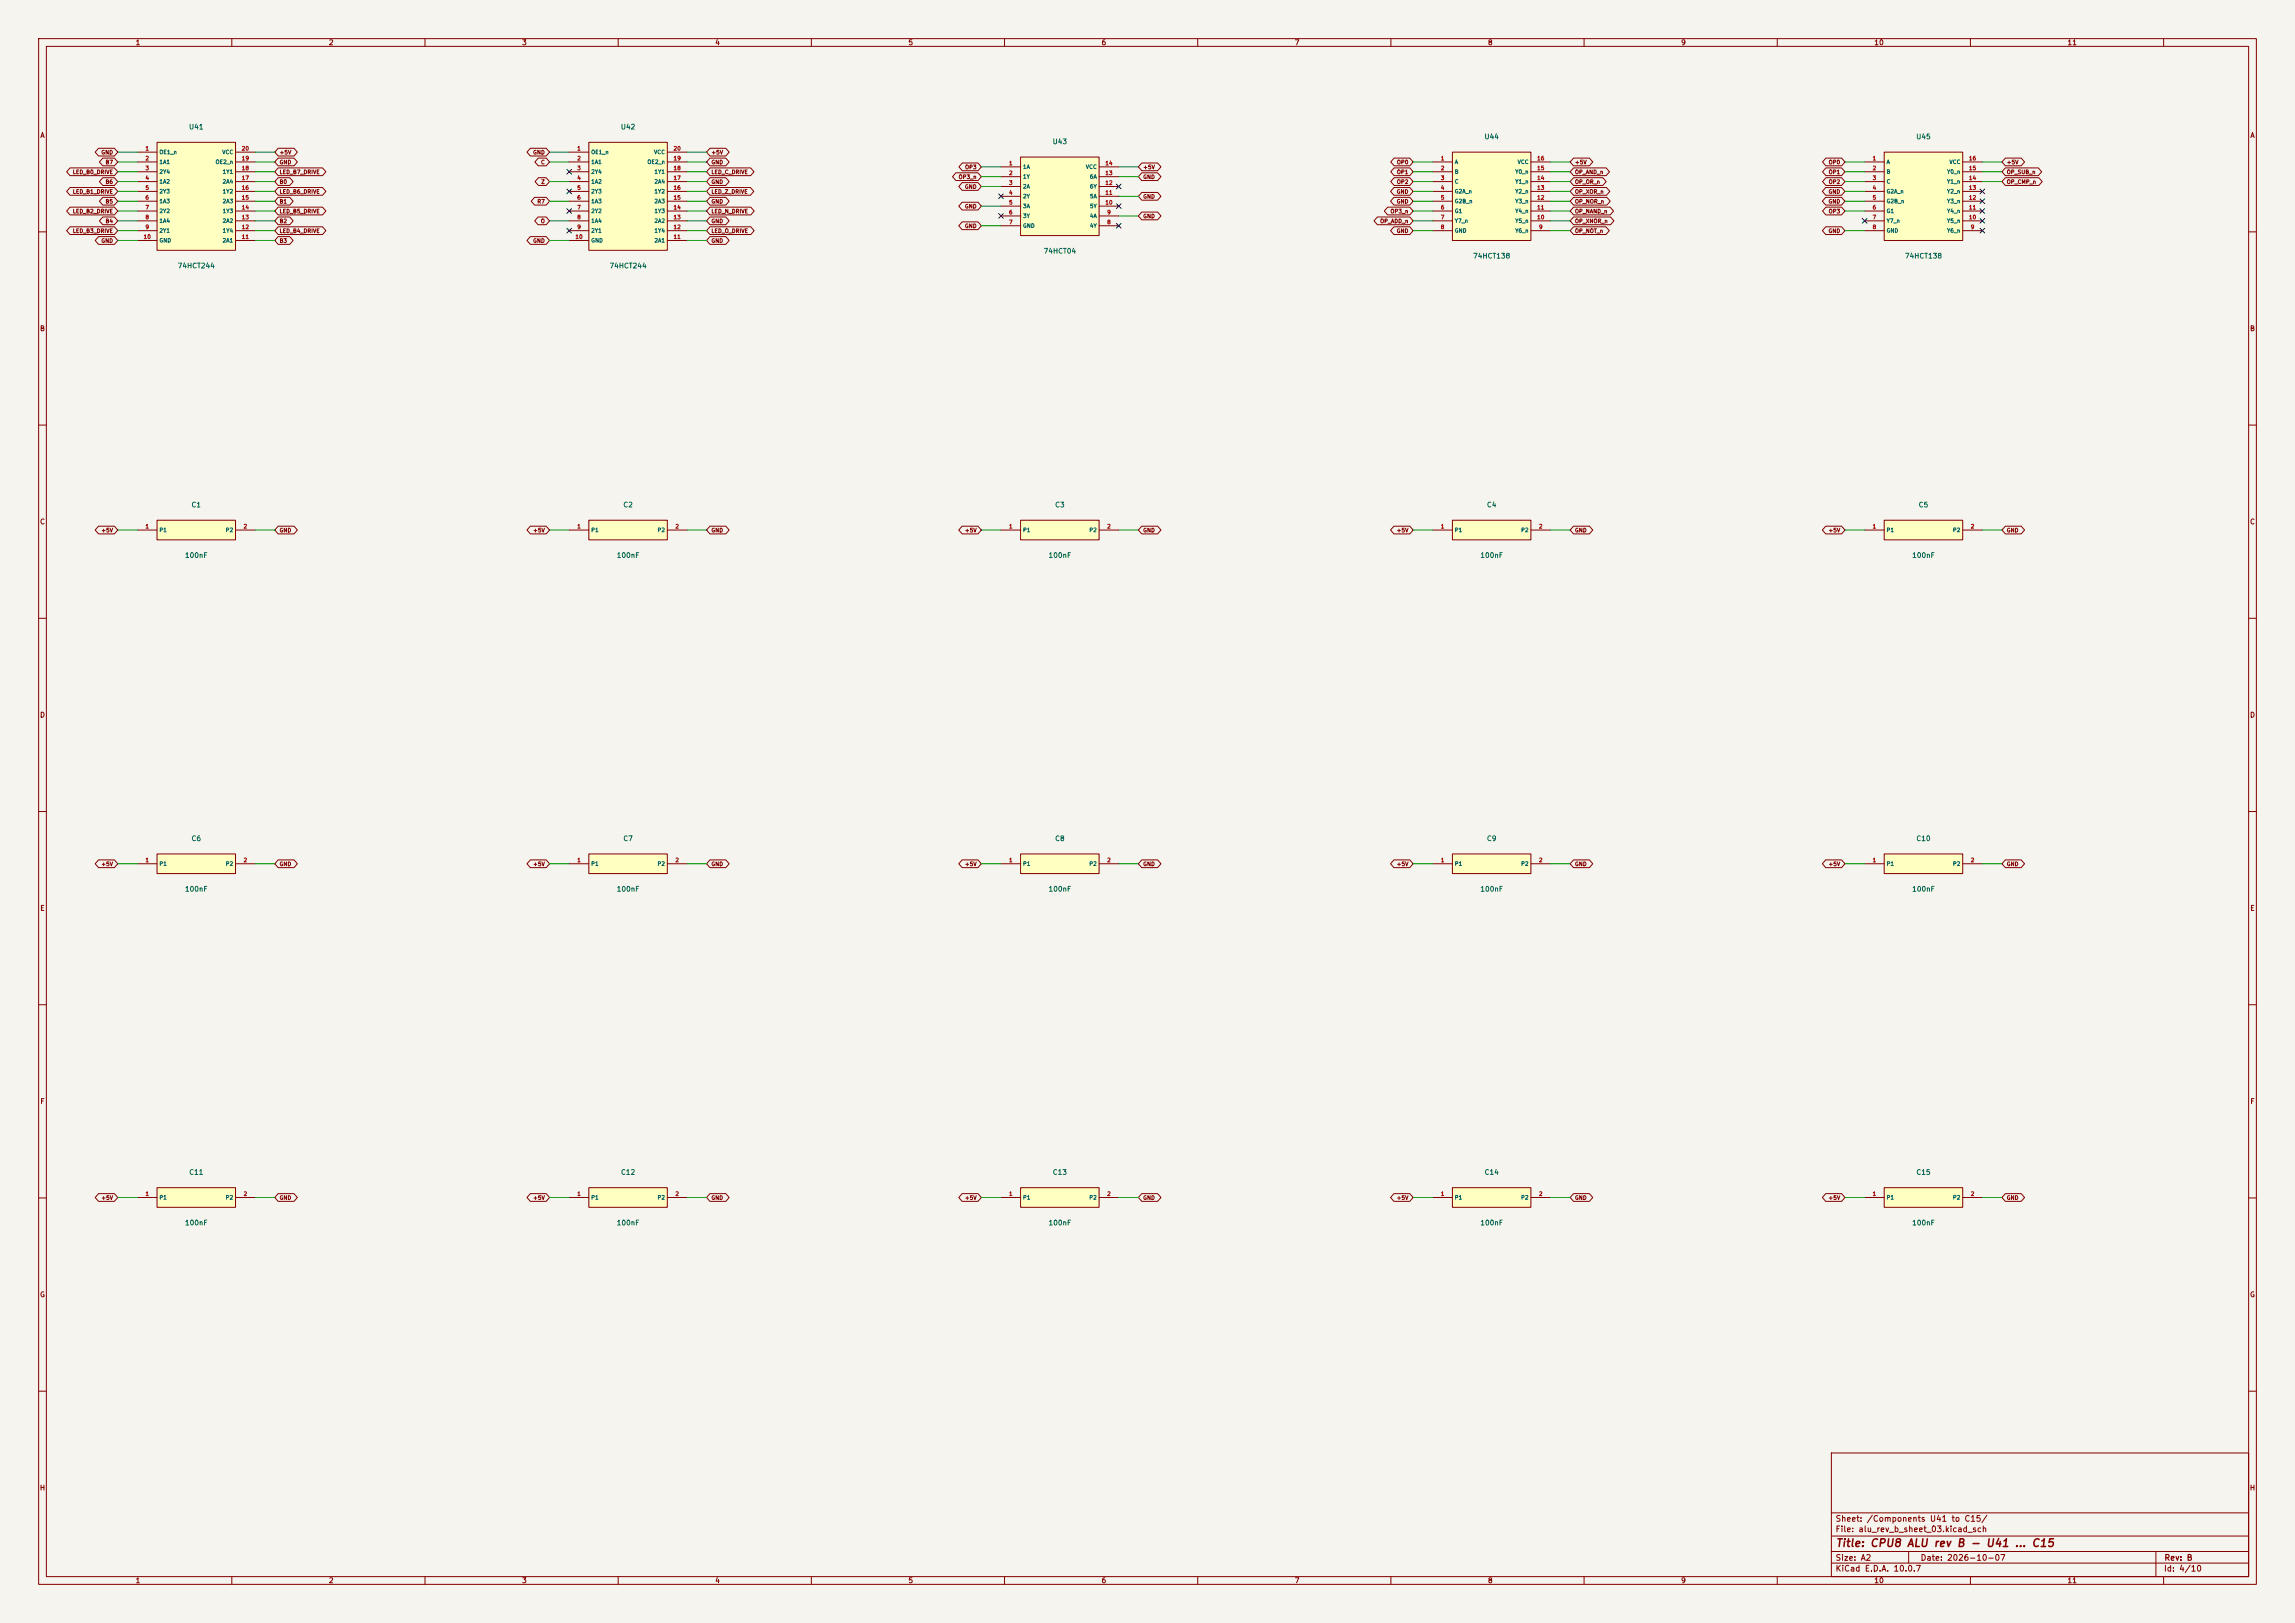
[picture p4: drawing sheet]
<svg xmlns="http://www.w3.org/2000/svg" width="594mm" height="420mm" viewBox="0 0 594 420" stroke-linecap="round" stroke-linejoin="round" font-family="sans-serif">
<defs><g id="words">
<text font-size="2" fill="#840000" x="475" y="400.8">Title: CPU8 ALU rev B - U41 ... C15</text>
<g font-size="1.5" fill="#840000">
<text x="475" y="394.1">Sheet: /Components U41 to C15/</text>
<text x="475" y="396.8">File: alu_rev_b_sheet_03.kicad_sch</text>
<text x="475" y="407">KiCad E.D.A. 10.0.7</text>
<text x="475" y="404.2">Size: A2</text>
<text x="497" y="404.2">Date: 2026-10-07</text>
<text x="560" y="407">Id: 4/10</text>
<text x="560.1" y="404.2">Rev: B</text>
</g>
<g font-size="1.3" fill="#840000">
<text x="35" y="12">1</text>
<text x="85" y="12">2</text>
<text x="135" y="12">3</text>
<text x="185" y="12">4</text>
<text x="235" y="12">5</text>
<text x="285" y="12">6</text>
<text x="335" y="12">7</text>
<text x="385" y="12">8</text>
<text x="435" y="12">9</text>
<text x="485" y="12">10</text>
<text x="535" y="12">11</text>
<text x="10.3" y="36">A</text>
<text x="582.3" y="36">A</text>
<text x="10.2" y="86">B</text>
<text x="582.2" y="86">B</text>
<text x="10.2" y="136">C</text>
<text x="582.2" y="136">C</text>
<text x="10.2" y="186">D</text>
<text x="582.2" y="186">D</text>
<text x="10.3" y="236">E</text>
<text x="582.3" y="236">E</text>
<text x="10.3" y="286">F</text>
<text x="582.3" y="286">F</text>
<text x="10.2" y="336">G</text>
<text x="582.2" y="336">G</text>
<text x="10.2" y="386">H</text>
<text x="582.2" y="386">H</text>
<text x="35" y="410">1</text>
<text x="85" y="410">2</text>
<text x="135" y="410">3</text>
<text x="185" y="410">4</text>
<text x="235" y="410">5</text>
<text x="285" y="410">6</text>
<text x="335" y="410">7</text>
<text x="385" y="410">8</text>
<text x="435" y="410">9</text>
<text x="485" y="410">10</text>
<text x="535" y="410">11</text>
</g>
<g font-size="1.3" fill="#006464">
<text x="48.8" y="33.8">U41</text>
<text x="160.6" y="33.8">U42</text>
<text x="272.3" y="37.6">U43</text>
<text x="384.1" y="36.3">U44</text>
<text x="495.8" y="36.3">U45</text>
<text x="270" y="65.9">74HCT04</text>
<text x="45.9" y="69.7">74HCT244</text>
<text x="157.6" y="69.7">74HCT244</text>
<text x="381.1" y="67.2">74HCT138</text>
<text x="492.9" y="67.2">74HCT138</text>
<text x="49.4" y="131.6">C1</text>
<text x="161.2" y="131.6">C2</text>
<text x="273" y="131.6">C3</text>
<text x="384.7" y="131.6">C4</text>
<text x="496.5" y="131.6">C5</text>
<text x="47.7" y="144.7">100nF</text>
<text x="159.5" y="144.7">100nF</text>
<text x="271.3" y="144.7">100nF</text>
<text x="383" y="144.7">100nF</text>
<text x="494.8" y="144.7">100nF</text>
<text x="49.4" y="217.9">C6</text>
<text x="161.2" y="217.9">C7</text>
<text x="273" y="217.9">C8</text>
<text x="384.7" y="217.9">C9</text>
<text x="495.9" y="217.9">C10</text>
<text x="47.7" y="231">100nF</text>
<text x="159.5" y="231">100nF</text>
<text x="271.3" y="231">100nF</text>
<text x="383" y="231">100nF</text>
<text x="494.8" y="231">100nF</text>
<text x="48.8" y="304.3">C11</text>
<text x="160.6" y="304.3">C12</text>
<text x="272.3" y="304.3">C13</text>
<text x="384.1" y="304.3">C14</text>
<text x="495.9" y="304.3">C15</text>
<text x="47.7" y="317.4">100nF</text>
<text x="159.5" y="317.4">100nF</text>
<text x="271.3" y="317.4">100nF</text>
<text x="383" y="317.4">100nF</text>
<text x="494.8" y="317.4">100nF</text>
</g>
<g font-size="1" fill="#840000">
<text x="26.1" y="40.2">GND</text>
<text x="72.2" y="40.2">+5V</text>
<text x="137.9" y="40.2">GND</text>
<text x="184" y="40.2">+5V</text>
<text x="18.7" y="45.3">LED_B0_DRIVE</text>
<text x="27.2" y="47.8">B6</text>
<text x="27.2" y="42.7">B7</text>
<text x="72.2" y="47.8">B0</text>
<text x="72.2" y="42.7">GND</text>
<text x="72.2" y="45.3">LED_B7_DRIVE</text>
<text x="139.9" y="42.7">C</text>
<text x="140" y="47.8">Z</text>
<text x="184" y="47.8">GND</text>
<text x="184" y="45.3">LED_C_DRIVE</text>
<text x="184" y="42.7">GND</text>
<text x="248" y="46.5">OP3_n</text>
<text x="249.7" y="44">OP3</text>
<text x="295.8" y="44">+5V</text>
<text x="295.8" y="46.5">GND</text>
<text x="361.4" y="42.7">OP0</text>
<text x="361.4" y="47.8">OP2</text>
<text x="361.4" y="45.3">OP1</text>
<text x="407.5" y="42.7">+5V</text>
<text x="407.5" y="45.3">OP_AND_n</text>
<text x="407.5" y="47.8">OP_OR_n</text>
<text x="473.2" y="47.8">OP2</text>
<text x="473.2" y="42.7">OP0</text>
<text x="473.2" y="45.3">OP1</text>
<text x="519.3" y="42.7">+5V</text>
<text x="519.3" y="45.3">OP_SUB_n</text>
<text x="519.3" y="47.8">OP_CMP_n</text>
<text x="18.7" y="50.4">LED_B1_DRIVE</text>
<text x="27.2" y="52.9">B5</text>
<text x="72.2" y="52.9">B1</text>
<text x="72.2" y="50.4">LED_B6_DRIVE</text>
<text x="139" y="52.9">R7</text>
<text x="184" y="50.4">LED_Z_DRIVE</text>
<text x="184" y="52.9">GND</text>
<text x="249.6" y="49.1">GND</text>
<text x="295.8" y="51.6">GND</text>
<text x="361.4" y="52.9">GND</text>
<text x="361.4" y="50.4">GND</text>
<text x="407.5" y="50.4">OP_XOR_n</text>
<text x="407.5" y="52.9">OP_NOR_n</text>
<text x="473.1" y="52.9">GND</text>
<text x="473.1" y="50.4">GND</text>
<text x="18.7" y="55.4">LED_B2_DRIVE</text>
<text x="27.2" y="58">B4</text>
<text x="72.2" y="58">B2</text>
<text x="72.2" y="55.4">LED_B5_DRIVE</text>
<text x="139.9" y="58">O</text>
<text x="184" y="58">GND</text>
<text x="184" y="55.4">LED_N_DRIVE</text>
<text x="249.6" y="54.2">GND</text>
<text x="249.6" y="59.2">GND</text>
<text x="295.8" y="56.7">GND</text>
<text x="357.1" y="58">OP_ADD_n</text>
<text x="359.8" y="55.4">OP3_n</text>
<text x="407.5" y="55.4">OP_NAND_n</text>
<text x="407.5" y="58">OP_XNOR_n</text>
<text x="473.2" y="55.4">OP3</text>
<text x="18.7" y="60.5">LED_B3_DRIVE</text>
<text x="26.1" y="63.1">GND</text>
<text x="72.2" y="63.1">B3</text>
<text x="72.2" y="60.5">LED_B4_DRIVE</text>
<text x="137.9" y="63.1">GND</text>
<text x="184" y="63.1">GND</text>
<text x="184" y="60.5">LED_O_DRIVE</text>
<text x="361.4" y="60.5">GND</text>
<text x="407.5" y="60.5">OP_NOT_n</text>
<text x="473.1" y="60.5">GND</text>
<text x="26.1" y="138">+5V</text>
<text x="72.2" y="138">GND</text>
<text x="137.9" y="138">+5V</text>
<text x="184" y="138">GND</text>
<text x="249.6" y="138">+5V</text>
<text x="295.8" y="138">GND</text>
<text x="361.4" y="138">+5V</text>
<text x="407.5" y="138">GND</text>
<text x="473.1" y="138">+5V</text>
<text x="519.3" y="138">GND</text>
<text x="26.1" y="224.3">+5V</text>
<text x="72.2" y="224.3">GND</text>
<text x="137.9" y="224.3">+5V</text>
<text x="184" y="224.3">GND</text>
<text x="249.6" y="224.3">+5V</text>
<text x="295.8" y="224.3">GND</text>
<text x="361.4" y="224.3">+5V</text>
<text x="407.5" y="224.3">GND</text>
<text x="473.1" y="224.3">+5V</text>
<text x="519.3" y="224.3">GND</text>
<text x="26.1" y="310.7">+5V</text>
<text x="72.2" y="310.7">GND</text>
<text x="137.9" y="310.7">+5V</text>
<text x="184" y="310.7">GND</text>
<text x="249.6" y="310.7">+5V</text>
<text x="295.8" y="310.7">GND</text>
<text x="361.4" y="310.7">+5V</text>
<text x="407.5" y="310.7">GND</text>
<text x="473.1" y="310.7">+5V</text>
<text x="519.3" y="310.7">GND</text>
</g>
<g font-size="1" fill="#a90000">
<text x="37.5" y="39.2">1</text>
<text x="37.5" y="41.7">2</text>
<text x="62.4" y="41.7">19</text>
<text x="62.4" y="39.2">20</text>
<text x="149.3" y="39.2">1</text>
<text x="149.3" y="41.7">2</text>
<text x="174.2" y="41.7">19</text>
<text x="174.2" y="39.2">20</text>
<text x="372.8" y="41.7">1</text>
<text x="397.7" y="41.7">16</text>
<text x="484.6" y="41.7">1</text>
<text x="509.5" y="41.7">16</text>
<text x="37.5" y="44.3">3</text>
<text x="37.5" y="46.8">4</text>
<text x="62.4" y="46.8">17</text>
<text x="62.4" y="44.3">18</text>
<text x="149.3" y="44.3">3</text>
<text x="149.3" y="46.8">4</text>
<text x="174.2" y="46.8">17</text>
<text x="174.2" y="44.3">18</text>
<text x="261" y="43">1</text>
<text x="261" y="45.5">2</text>
<text x="286" y="45.5">13</text>
<text x="286" y="43">14</text>
<text x="372.8" y="44.3">2</text>
<text x="372.8" y="46.8">3</text>
<text x="397.7" y="46.8">14</text>
<text x="397.7" y="44.3">15</text>
<text x="484.6" y="44.3">2</text>
<text x="484.6" y="46.8">3</text>
<text x="509.5" y="46.8">14</text>
<text x="509.5" y="44.3">15</text>
<text x="37.5" y="49.3">5</text>
<text x="37.5" y="51.9">6</text>
<text x="62.4" y="51.9">15</text>
<text x="62.4" y="49.3">16</text>
<text x="149.3" y="49.3">5</text>
<text x="149.3" y="51.9">6</text>
<text x="174.2" y="51.9">15</text>
<text x="174.2" y="49.3">16</text>
<text x="261" y="48.1">3</text>
<text x="261" y="50.6">4</text>
<text x="261" y="53.2">5</text>
<text x="286" y="53.2">10</text>
<text x="286" y="50.6">11</text>
<text x="286" y="48.1">12</text>
<text x="372.8" y="49.3">4</text>
<text x="372.8" y="51.9">5</text>
<text x="397.7" y="51.9">12</text>
<text x="397.7" y="49.3">13</text>
<text x="484.6" y="49.3">4</text>
<text x="484.6" y="51.9">5</text>
<text x="509.5" y="51.9">12</text>
<text x="509.5" y="49.3">13</text>
<text x="37.5" y="54.4">7</text>
<text x="37.5" y="57">8</text>
<text x="37.5" y="59.5">9</text>
<text x="62.4" y="59.5">12</text>
<text x="62.4" y="57">13</text>
<text x="62.4" y="54.4">14</text>
<text x="149.3" y="54.4">7</text>
<text x="149.3" y="57">8</text>
<text x="149.3" y="59.5">9</text>
<text x="174.2" y="59.5">12</text>
<text x="174.2" y="57">13</text>
<text x="174.2" y="54.4">14</text>
<text x="261" y="55.7">6</text>
<text x="261" y="58.2">7</text>
<text x="286.4" y="58.2">8</text>
<text x="286.4" y="55.7">9</text>
<text x="372.8" y="54.4">6</text>
<text x="372.8" y="57">7</text>
<text x="372.8" y="59.5">8</text>
<text x="397.7" y="57">10</text>
<text x="397.7" y="54.4">11</text>
<text x="398.2" y="59.5">9</text>
<text x="484.6" y="54.4">6</text>
<text x="484.6" y="57">7</text>
<text x="484.6" y="59.5">8</text>
<text x="509.5" y="57">10</text>
<text x="509.5" y="54.4">11</text>
<text x="510" y="59.5">9</text>
<text x="37" y="62">10</text>
<text x="62.4" y="62">11</text>
<text x="148.8" y="62">10</text>
<text x="174.2" y="62">11</text>
<text x="37.5" y="137">1</text>
<text x="62.9" y="137">2</text>
<text x="149.3" y="137">1</text>
<text x="174.7" y="137">2</text>
<text x="261" y="137">1</text>
<text x="286.4" y="137">2</text>
<text x="372.8" y="137">1</text>
<text x="398.2" y="137">2</text>
<text x="484.6" y="137">1</text>
<text x="510" y="137">2</text>
<text x="37.5" y="223.3">1</text>
<text x="62.9" y="223.3">2</text>
<text x="149.3" y="223.3">1</text>
<text x="174.7" y="223.3">2</text>
<text x="261" y="223.3">1</text>
<text x="286.4" y="223.3">2</text>
<text x="372.8" y="223.3">1</text>
<text x="398.2" y="223.3">2</text>
<text x="484.6" y="223.3">1</text>
<text x="510" y="223.3">2</text>
<text x="37.5" y="309.7">1</text>
<text x="62.9" y="309.7">2</text>
<text x="149.3" y="309.7">1</text>
<text x="174.7" y="309.7">2</text>
<text x="261" y="309.7">1</text>
<text x="286.4" y="309.7">2</text>
<text x="372.8" y="309.7">1</text>
<text x="398.2" y="309.7">2</text>
<text x="484.6" y="309.7">1</text>
<text x="510" y="309.7">2</text>
</g>
<g font-size="1" fill="#006464">
<text x="41.1" y="40.1">OE1_n</text>
<text x="57.4" y="40.1">VCC</text>
<text x="152.9" y="40.1">OE1_n</text>
<text x="169.2" y="40.1">VCC</text>
<text x="41.1" y="42.7">1A1</text>
<text x="41.1" y="45.2">2Y4</text>
<text x="41.1" y="47.7">1A2</text>
<text x="55.7" y="42.7">OE2_n</text>
<text x="57.5" y="47.7">2A4</text>
<text x="57.5" y="45.2">1Y1</text>
<text x="152.9" y="42.7">1A1</text>
<text x="152.9" y="45.2">2Y4</text>
<text x="152.9" y="47.7">1A2</text>
<text x="167.4" y="42.7">OE2_n</text>
<text x="169.3" y="47.7">2A4</text>
<text x="169.3" y="45.2">1Y1</text>
<text x="264.7" y="43.9">1A</text>
<text x="264.7" y="46.5">1Y</text>
<text x="280.9" y="43.9">VCC</text>
<text x="282" y="46.5">6A</text>
<text x="376.4" y="42.7">A</text>
<text x="376.4" y="45.2">B</text>
<text x="376.4" y="47.7">C</text>
<text x="392.1" y="47.7">Y1_n</text>
<text x="392.1" y="45.2">Y0_n</text>
<text x="392.7" y="42.7">VCC</text>
<text x="488.2" y="42.7">A</text>
<text x="488.2" y="45.2">B</text>
<text x="488.2" y="47.7">C</text>
<text x="503.8" y="47.7">Y1_n</text>
<text x="503.8" y="45.2">Y0_n</text>
<text x="504.4" y="42.7">VCC</text>
<text x="41.1" y="50.3">2Y3</text>
<text x="41.1" y="52.8">1A3</text>
<text x="57.5" y="52.8">2A3</text>
<text x="57.5" y="50.3">1Y2</text>
<text x="152.9" y="50.3">2Y3</text>
<text x="152.9" y="52.8">1A3</text>
<text x="169.3" y="52.8">2A3</text>
<text x="169.3" y="50.3">1Y2</text>
<text x="264.7" y="49">2A</text>
<text x="264.7" y="51.6">2Y</text>
<text x="282" y="51.6">5A</text>
<text x="282" y="49">6Y</text>
<text x="376.4" y="50.3">G2A_n</text>
<text x="376.4" y="52.8">G2B_n</text>
<text x="392.1" y="52.8">Y3_n</text>
<text x="392.1" y="50.3">Y2_n</text>
<text x="488.2" y="50.3">G2A_n</text>
<text x="488.2" y="52.8">G2B_n</text>
<text x="503.8" y="52.8">Y3_n</text>
<text x="503.8" y="50.3">Y2_n</text>
<text x="41.1" y="55.4">2Y2</text>
<text x="41.1" y="57.9">1A4</text>
<text x="57.5" y="57.9">2A2</text>
<text x="57.5" y="55.4">1Y3</text>
<text x="152.9" y="55.4">2Y2</text>
<text x="152.9" y="57.9">1A4</text>
<text x="169.3" y="57.9">2A2</text>
<text x="169.3" y="55.4">1Y3</text>
<text x="264.7" y="54.1">3A</text>
<text x="264.7" y="56.6">3Y</text>
<text x="264.7" y="59.2">GND</text>
<text x="282" y="59.2">4Y</text>
<text x="282" y="56.6">4A</text>
<text x="282" y="54.1">5Y</text>
<text x="376.4" y="55.4">G1</text>
<text x="376.4" y="57.9">Y7_n</text>
<text x="392.1" y="57.9">Y5_n</text>
<text x="392.1" y="55.4">Y4_n</text>
<text x="488.2" y="55.4">G1</text>
<text x="488.2" y="57.9">Y7_n</text>
<text x="503.8" y="57.9">Y5_n</text>
<text x="503.8" y="55.4">Y4_n</text>
<text x="41.1" y="60.4">2Y1</text>
<text x="41.1" y="63">GND</text>
<text x="57.5" y="63">2A1</text>
<text x="57.5" y="60.4">1Y4</text>
<text x="152.9" y="60.4">2Y1</text>
<text x="152.9" y="63">GND</text>
<text x="169.3" y="63">2A1</text>
<text x="169.3" y="60.4">1Y4</text>
<text x="376.4" y="60.4">GND</text>
<text x="392.1" y="60.4">Y6_n</text>
<text x="488.2" y="60.4">GND</text>
<text x="503.8" y="60.4">Y6_n</text>
<text x="41.1" y="137.9">P1</text>
<text x="58.3" y="137.9">P2</text>
<text x="152.9" y="137.9">P1</text>
<text x="170.1" y="137.9">P2</text>
<text x="264.7" y="137.9">P1</text>
<text x="281.8" y="137.9">P2</text>
<text x="376.4" y="137.9">P1</text>
<text x="393.6" y="137.9">P2</text>
<text x="488.2" y="137.9">P1</text>
<text x="505.3" y="137.9">P2</text>
<text x="41.1" y="224.3">P1</text>
<text x="58.3" y="224.3">P2</text>
<text x="152.9" y="224.3">P1</text>
<text x="170.1" y="224.3">P2</text>
<text x="264.7" y="224.3">P1</text>
<text x="281.8" y="224.3">P2</text>
<text x="376.4" y="224.3">P1</text>
<text x="393.6" y="224.3">P2</text>
<text x="488.2" y="224.3">P1</text>
<text x="505.3" y="224.3">P2</text>
<text x="41.1" y="310.6">P1</text>
<text x="58.3" y="310.6">P2</text>
<text x="152.9" y="310.6">P1</text>
<text x="170.1" y="310.6">P2</text>
<text x="264.7" y="310.6">P1</text>
<text x="281.8" y="310.6">P2</text>
<text x="376.4" y="310.6">P1</text>
<text x="393.6" y="310.6">P2</text>
<text x="488.2" y="310.6">P1</text>
<text x="505.3" y="310.6">P2</text>
</g>
</g></defs>
<path d="M0 0h594v420h-594z" fill="#f5f4ef" stroke="#f5f4ef" stroke-width=".26"/>
<g fill="none" stroke="#840000" stroke-width=".26">
<path d="M10 10h574v400h-574zM12 12h570v396h-570zM60 10v2M110 10v2M160 10v2M210 10v2M260 10v2M310 10v2M360 10v2M410 10v2M460 10v2M510 10v2"/>
<path d="M560 10v2M10 60h2M582 60h2M10 110h2M582 110h2M10 160h2M582 160h2M10 210h2M582 210h2M10 260h2M582 260h2M10 310h2"/>
<path d="M582 310h2M10 360h2M474 376h108v32h-108zM582 360h2M474 397.5h108M474 391.5h108M60 408v2M110 408v2M160 408v2M210 408v2M260 408v2M310 408v2"/>
<path d="M360 408v2M410 408v2M460 408v2M474 404.5h108M474 401.5h108M494 401.5v3M510 408v2M558 401.5v6.5M560 408v2"/>
</g>
<path d="M152.4 221h20.3v5.1h-20.3z" fill="#ffffc2"/>
<path d="M147.3 223.5h5.1M152.4 221h20.3v5.1h-20.3zM172.7 223.5h5.1" fill="none" stroke="#840000" stroke-width=".26"/>
<path d="M264.2 307.3h20.3v5.1h-20.3z" fill="#ffffc2"/>
<path d="M259.1 309.9h5.1M264.2 307.3h20.3v5.1h-20.3zM284.5 309.9h5.1" fill="none" stroke="#840000" stroke-width=".26"/>
<path d="M264.2 40.6h20.3v20.4h-20.3z" fill="#ffffc2"/>
<g fill="none" stroke="#840000" stroke-width=".26">
<path d="M259.1 43.2h5.1M259.1 45.7h5.1M259.1 48.3h5.1M259.1 50.8h5.1M259.1 53.3h5.1M259.1 55.9h5.1M259.1 58.4h5.1M264.2 40.6h20.3v20.4h-20.3zM284.5 43.2h5.1M284.5 45.7h5.1M284.5 48.3h5.1M284.5 50.8h5.1"/>
<path d="M284.5 53.3h5.1M284.5 55.9h5.1M284.5 58.4h5.1"/>
</g>
<path d="M375.9 307.3h20.3v5.1h-20.3z" fill="#ffffc2"/>
<path d="M370.8 309.9h5.1M375.9 307.3h20.3v5.1h-20.3zM396.2 309.9h5.1" fill="none" stroke="#840000" stroke-width=".26"/>
<path d="M40.6 36.8h20.4v28h-20.4z" fill="#ffffc2"/>
<g fill="none" stroke="#840000" stroke-width=".26">
<path d="M35.6 39.4h5M40.6 36.8h20.4v28h-20.4zM61 39.4h5M35.6 41.9h5M35.6 44.5h5M35.6 47h5M35.6 49.5h5M35.6 52.1h5M35.6 54.6h5M35.6 57.2h5M35.6 59.7h5M61 41.9h5"/>
<path d="M61 44.5h5M61 47h5M61 49.5h5M61 52.1h5M61 54.6h5M61 57.2h5M61 59.7h5M35.6 62.2h5M61 62.2h5"/>
</g>
<path d="M264.2 221h20.3v5.1h-20.3z" fill="#ffffc2"/>
<path d="M259.1 223.5h5.1M264.2 221h20.3v5.1h-20.3zM284.5 223.5h5.1" fill="none" stroke="#840000" stroke-width=".26"/>
<path d="M264.2 134.6h20.3v5.1h-20.3z" fill="#ffffc2"/>
<path d="M259.1 137.2h5.1M264.2 134.6h20.3v5.1h-20.3zM284.5 137.2h5.1" fill="none" stroke="#840000" stroke-width=".26"/>
<path d="M375.9 134.6h20.3v5.1h-20.3z" fill="#ffffc2"/>
<path d="M370.8 137.2h5.1M375.9 134.6h20.3v5.1h-20.3zM396.2 137.2h5.1" fill="none" stroke="#840000" stroke-width=".26"/>
<path d="M375.9 221h20.3v5.1h-20.3z" fill="#ffffc2"/>
<path d="M370.8 223.5h5.1M375.9 221h20.3v5.1h-20.3zM396.2 223.5h5.1" fill="none" stroke="#840000" stroke-width=".26"/>
<path d="M152.4 134.6h20.3v5.1h-20.3z" fill="#ffffc2"/>
<path d="M147.3 137.2h5.1M152.4 134.6h20.3v5.1h-20.3zM172.7 137.2h5.1" fill="none" stroke="#840000" stroke-width=".26"/>
<path d="M152.4 36.8h20.3v28h-20.3z" fill="#ffffc2"/>
<g fill="none" stroke="#840000" stroke-width=".26">
<path d="M147.3 39.4h5.1M152.4 36.8h20.3v28h-20.3zM172.7 39.4h5.1M147.3 41.9h5.1M147.3 44.5h5.1M147.3 47h5.1M147.3 49.5h5.1M147.3 52.1h5.1M147.3 54.6h5.1M147.3 57.2h5.1M147.3 59.7h5.1M172.7 41.9h5.1"/>
<path d="M172.7 44.5h5.1M172.7 47h5.1M172.7 49.5h5.1M172.7 52.1h5.1M172.7 54.6h5.1M172.7 57.2h5.1M172.7 59.7h5.1M147.3 62.2h5.1M172.7 62.2h5.1"/>
</g>
<path d="M375.9 39.4h20.3v22.8h-20.3z" fill="#ffffc2"/>
<g fill="none" stroke="#840000" stroke-width=".26">
<path d="M375.9 39.4h20.3v22.8h-20.3zM370.8 41.9h5.1M370.8 44.5h5.1M370.8 47h5.1M370.8 49.5h5.1M370.8 52.1h5.1M370.8 54.6h5.1M370.8 57.2h5.1M370.8 59.7h5.1M396.2 41.9h5.1M396.2 44.5h5.1M396.2 47h5.1"/>
<path d="M396.2 49.5h5.1M396.2 52.1h5.1M396.2 54.6h5.1M396.2 57.2h5.1M396.2 59.7h5.1"/>
</g>
<path d="M487.7 134.6h20.3v5.1h-20.3z" fill="#ffffc2"/>
<path d="M482.6 137.2h5.1M487.7 134.6h20.3v5.1h-20.3zM508 137.2h5.1" fill="none" stroke="#840000" stroke-width=".26"/>
<path d="M487.7 221h20.3v5.1h-20.3z" fill="#ffffc2"/>
<path d="M482.6 223.5h5.1M487.7 221h20.3v5.1h-20.3zM508 223.5h5.1" fill="none" stroke="#840000" stroke-width=".26"/>
<path d="M487.7 307.3h20.3v5.1h-20.3z" fill="#ffffc2"/>
<path d="M482.6 309.9h5.1M487.7 307.3h20.3v5.1h-20.3zM508 309.9h5.1" fill="none" stroke="#840000" stroke-width=".26"/>
<path d="M487.7 39.4h20.3v22.8h-20.3z" fill="#ffffc2"/>
<g fill="none" stroke="#840000" stroke-width=".26">
<path d="M487.7 39.4h20.3v22.8h-20.3zM482.6 41.9h5.1M482.6 44.5h5.1M482.6 47h5.1M482.6 49.5h5.1M482.6 52.1h5.1M482.6 54.6h5.1M482.6 57.2h5.1M482.6 59.7h5.1M508 41.9h5.1M508 44.5h5.1M508 47h5.1"/>
<path d="M508 49.5h5.1M508 52.1h5.1M508 54.6h5.1M508 57.2h5.1M508 59.7h5.1"/>
</g>
<path d="M152.4 307.3h20.3v5.1h-20.3z" fill="#ffffc2"/>
<path d="M147.3 309.9h5.1M152.4 307.3h20.3v5.1h-20.3zM172.7 309.9h5.1" fill="none" stroke="#840000" stroke-width=".26"/>
<path d="M40.6 221h20.4v5.1h-20.4z" fill="#ffffc2"/>
<path d="M35.6 223.5h5M40.6 221h20.4v5.1h-20.4zM61 223.5h5" fill="none" stroke="#840000" stroke-width=".26"/>
<path d="M40.6 134.6h20.4v5.1h-20.4z" fill="#ffffc2"/>
<path d="M35.6 137.2h5M40.6 134.6h20.4v5.1h-20.4zM61 137.2h5" fill="none" stroke="#840000" stroke-width=".26"/>
<path d="M40.6 307.3h20.4v5.1h-20.4z" fill="#ffffc2"/>
<g fill="none" stroke="#840000" stroke-width=".26">
<path d="M25.5 38.4h4.1l.9 1-.9 1h-4.1l-.9-1zM72 38.4h4.1l.9 1-.9 1h-4.1l-.9-1zM137.3 38.4h4.1l.8 1-.8 1h-4.1l-.9-1zM183.8 38.4h4.1l.8 1-.8 1h-4.1l-.9-1zM18.1 58.7h11.5l.9 1-.9 1h-11.5l-.8-1zM18.1 53.6h11.5l.9 1-.9 1h-11.5l-.8-1zM18.1 48.5h11.5l.9 1-.9 1h-11.5l-.8-1zM18.1 43.4h11.5l.9 1.1-.9 1h-11.5l-.8-1zM26.6 56.1h3l.9 1.1-.9 1h-3l-.9-1zM26.6 51.1h3l.9 1-.9 1h-3l-.9-1zM26.6 46h3l.9 1-.9 1h-3l-.9-1zM26.6 40.9h3l.9 1-.9 1h-3l-.9-1z"/>
<path d="M72 58.7h11.5l.8 1-.8 1h-11.5l-.9-1zM72 56.1h3l.9 1.1-.9 1h-3l-.9-1zM72 51.1h3l.9 1-.9 1h-3l-.9-1zM72 46h3l.9 1-.9 1h-3l-.9-1zM72 40.9h4.1l.9 1-.9 1h-4.1l-.9-1zM72 53.6h11.5l.8 1-.8 1h-11.5l-.9-1zM72 48.5h11.5l.8 1-.8 1h-11.5l-.9-1zM72 43.4h11.5l.8 1.1-.8 1h-11.5l-.9-1zM138.4 51.1h3l.8 1-.8 1h-3l-.9-1zM139.3 56.1h2.1l.8 1.1-.8 1h-2.1l-.9-1zM139.3 40.9h2.1l.8 1-.8 1h-2.1l-.9-1zM139.4 46h2l.8 1-.8 1h-2l-.9-1z"/>
<path d="M183.8 56.1h4.1l.8 1.1-.8 1h-4.1l-.9-1zM183.8 48.5h10.4l.9 1-.9 1h-10.4l-.9-1zM183.8 46h4.1l.8 1-.8 1h-4.1l-.9-1zM183.8 43.4h10.5l.9 1.1-.9 1h-10.5l-.9-1zM183.8 40.9h4.1l.8 1-.8 1h-4.1l-.9-1zM183.8 58.7h10.5l.9 1-.9 1h-10.5l-.9-1zM183.8 53.6h10.5l.9 1-.9 1h-10.5l-.9-1zM183.8 51.1h4.1l.8 1-.8 1h-4.1l-.9-1zM247.4 44.7h5.7l.9 1-.9 1h-5.7l-.9-1zM249 47.3h4.1l.9 1-.9 1h-4.1l-.8-1zM249 52.3h4.1l.9 1-.9 1h-4.1l-.8-1zM249 57.4h4.1l.9 1-.9 1h-4.1l-.8-1z"/>
<path d="M249.1 42.2h4l.9 1-.9 1h-4l-.9-1zM295.5 54.9h4.1l.9 1-.9 1h-4.1l-.9-1zM295.5 42.2h4.1l.9 1-.9 1h-4.1l-.9-1zM295.5 49.8h4.1l.9 1-.9 1h-4.1l-.9-1zM295.5 44.7h4.1l.9 1-.9 1h-4.1l-.9-1zM356.5 56.1h8.4l.9 1.1-.9 1h-8.4l-.9-1zM359.2 53.6h5.7l.9 1-.9 1h-5.7l-.9-1zM360.8 58.7h4.1l.9 1-.9 1h-4.1l-.9-1zM360.8 51.1h4.1l.9 1-.9 1h-4.1l-.9-1zM360.8 48.5h4.1l.9 1-.9 1h-4.1l-.9-1zM360.8 40.9h4.1l.9 1-.9 1h-4.1l-.8-1zM360.8 46h4.1l.9 1-.9 1h-4.1l-.8-1z"/>
<path d="M360.8 43.4h4.1l.9 1.1-.9 1h-4.1l-.8-1zM407.3 53.6h9.5l.8 1-.8 1h-9.5l-.9-1zM407.3 56.1h9.5l.9 1.1-.9 1h-9.5l-.9-1zM407.3 58.7h8.4l.8 1-.8 1h-8.4l-.9-1zM407.3 40.9h4.1l.8 1-.8 1h-4.1l-.9-1zM407.3 43.4h8.4l.9 1.1-.9 1h-8.4l-.9-1zM407.3 46h7.5l.9 1-.9 1h-7.5l-.9-1zM407.3 48.5h8.5l.9 1-.9 1h-8.5l-.9-1zM407.3 51.1h8.6l.9 1-.9 1h-8.6l-.9-1zM472.5 58.7h4.1l.9 1-.9 1h-4.1l-.8-1zM472.5 51.1h4.1l.9 1-.9 1h-4.1l-.8-1zM472.5 48.5h4.1l.9 1-.9 1h-4.1l-.8-1z"/>
<path d="M472.6 46h4l.9 1-.9 1h-4l-.9-1zM472.6 40.9h4l.9 1-.9 1h-4l-.9-1zM472.6 53.6h4l.9 1-.9 1h-4l-.9-1zM472.6 43.4h4l.9 1.1-.9 1h-4l-.9-1zM519 40.9h4.1l.9 1-.9 1h-4.1l-.8-1zM519 43.4h8.6l.8 1.1-.8 1h-8.6l-.8-1zM519 46h8.7l.9 1-.9 1h-8.7l-.8-1zM25.5 61.2h4.1l.9 1-.9 1h-4.1l-.9-1zM72 61.2h3l.9 1-.9 1h-3l-.9-1zM137.3 61.2h4.1l.8 1-.8 1h-4.1l-.9-1zM183.8 61.2h4.1l.8 1-.8 1h-4.1l-.9-1zM25.5 136.2h4.1l.9 1-.9 1h-4.1l-.9-1z"/>
<path d="M72 136.2h4.1l.9 1-.9 1h-4.1l-.9-1zM137.3 136.2h4.1l.8 1-.8 1h-4.1l-.9-1zM183.8 136.2h4.1l.8 1-.8 1h-4.1l-.9-1zM249 136.2h4.1l.9 1-.9 1h-4.1l-.8-1zM295.5 136.2h4.1l.9 1-.9 1h-4.1l-.9-1zM360.8 136.2h4.1l.9 1-.9 1h-4.1l-.9-1zM407.3 136.2h4.1l.8 1-.8 1h-4.1l-.9-1zM472.5 136.2h4.1l.9 1-.9 1h-4.1l-.8-1zM519 136.2h4.1l.9 1-.9 1h-4.1l-.8-1zM25.5 222.5h4.1l.9 1-.9 1h-4.1l-.9-1zM72 222.5h4.1l.9 1-.9 1h-4.1l-.9-1zM137.3 222.5h4.1l.8 1-.8 1h-4.1l-.9-1z"/>
<path d="M183.8 222.5h4.1l.8 1-.8 1h-4.1l-.9-1zM249 222.5h4.1l.9 1-.9 1h-4.1l-.8-1zM295.5 222.5h4.1l.9 1-.9 1h-4.1l-.9-1zM360.8 222.5h4.1l.9 1-.9 1h-4.1l-.9-1zM407.3 222.5h4.1l.8 1-.8 1h-4.1l-.9-1zM472.5 222.5h4.1l.9 1-.9 1h-4.1l-.8-1zM519 222.5h4.1l.9 1-.9 1h-4.1l-.8-1zM25.5 308.9h4.1l.9 1-.9 1h-4.1l-.9-1zM35.6 309.9h5M40.6 307.3h20.4v5.1h-20.4zM61 309.9h5M72 308.9h4.1l.9 1-.9 1h-4.1l-.9-1z"/>
<path d="M137.3 308.9h4.1l.8 1-.8 1h-4.1l-.9-1zM183.8 308.9h4.1l.8 1-.8 1h-4.1l-.9-1zM249 308.9h4.1l.9 1-.9 1h-4.1l-.8-1zM295.5 308.9h4.1l.9 1-.9 1h-4.1l-.9-1zM360.8 308.9h4.1l.9 1-.9 1h-4.1l-.9-1zM407.3 308.9h4.1l.8 1-.8 1h-4.1l-.9-1zM472.5 308.9h4.1l.9 1-.9 1h-4.1l-.8-1zM519 308.9h4.1l.9 1-.9 1h-4.1l-.8-1z"/>
</g>
<g fill="none" stroke="#009600" stroke-width=".26">
<path d="M30.5 39.4h5.1M66 39.4h5.1M142.2 39.4h5.1M177.8 39.4h5.1M30.5 41.9h5.1M30.5 47h5.1M30.5 49.5h5.1M30.5 52.1h5.1M30.5 54.6h5.1M30.5 57.2h5.1M30.5 44.5h5.1M30.5 59.7h5.1"/>
<path d="M66 41.9h5.1M66 47h5.1M66 49.5h5.1M66 52.1h5.1M66 54.6h5.1M66 57.2h5.1M66 44.5h5.1M66 59.7h5.1M142.2 41.9h5.1M142.2 47h5.1M142.2 52.1h5.1M142.2 57.2h5.1"/>
<path d="M177.8 41.9h5.1M177.8 47h5.1M177.8 49.5h5.1M177.8 52.1h5.1M177.8 54.6h5.1M177.8 57.2h5.1M177.8 44.5h5.1M177.8 59.7h5.1M254 45.7h5.1M254 43.2h5.1M254 58.4h5.1M254 53.3h5.1"/>
<path d="M254 48.3h5.1M289.6 45.7h5M289.6 43.2h5M289.6 50.8h5M289.6 55.9h5M365.8 41.9h5M365.8 47h5M365.8 49.5h5M365.8 52.1h5M365.8 54.6h5M365.8 57.2h5M365.8 44.5h5"/>
<path d="M365.8 59.7h5M401.3 41.9h5.1M401.3 47h5.1M401.3 49.5h5.1M401.3 52.1h5.1M401.3 54.6h5.1M401.3 57.2h5.1M401.3 44.5h5.1M401.3 59.7h5.1M477.5 41.9h5.1M477.5 47h5.1M477.5 49.5h5.1"/>
<path d="M477.5 52.1h5.1M477.5 54.6h5.1M477.5 44.5h5.1M477.5 59.7h5.1M513.1 41.9h5.1M513.1 47h5.1M513.1 44.5h5.1M30.5 62.2h5.1M66 62.2h5.1M142.2 62.2h5.1M177.8 62.2h5.1M30.5 137.2h5.1"/>
<path d="M66 137.2h5.1M142.2 137.2h5.1M177.8 137.2h5.1M254 137.2h5.1M289.6 137.2h5M365.8 137.2h5M401.3 137.2h5.1M477.5 137.2h5.1M513.1 137.2h5.1M30.5 223.5h5.1M66 223.5h5.1M142.2 223.5h5.1"/>
<path d="M177.8 223.5h5.1M254 223.5h5.1M289.6 223.5h5M365.8 223.5h5M401.3 223.5h5.1M477.5 223.5h5.1M513.1 223.5h5.1M30.5 309.9h5.1M66 309.9h5.1M142.2 309.9h5.1M177.8 309.9h5.1M254 309.9h5.1"/>
<path d="M289.6 309.9h5M365.8 309.9h5M401.3 309.9h5.1M477.5 309.9h5.1M513.1 309.9h5.1"/>
</g>
<g fill="none" stroke="#000084" stroke-width=".26">
<path d="M146.7 43.8l1.2 1.3M146.7 48.9l1.2 1.2M146.7 54l1.2 1.2M146.7 59.1l1.2 1.2M147.9 43.8l-1.2 1.3M147.9 48.9l-1.2 1.2M147.9 54l-1.2 1.2M147.9 59.1l-1.2 1.2M258.5 50.2l1.2 1.2M258.5 55.3l1.2 1.2M259.7 50.2l-1.2 1.2M259.7 55.3l-1.2 1.2"/>
<path d="M289 57.8l1.2 1.2M289 52.7l1.2 1.2M289 47.7l1.2 1.2M290.2 57.8l-1.2 1.2M290.2 52.7l-1.2 1.2M290.2 47.7l-1.2 1.2M482 56.5l1.2 1.3M483.2 56.5l-1.2 1.3M512.5 56.5l1.2 1.3M512.5 59.1l1.2 1.2M512.5 54l1.2 1.2M512.5 48.9l1.2 1.2"/>
<path d="M512.5 51.5l1.2 1.2M513.7 56.5l-1.2 1.3M513.7 59.1l-1.2 1.2M513.7 54l-1.2 1.2M513.7 48.9l-1.2 1.2M513.7 51.5l-1.2 1.2"/>
</g>
<use href="#words"/>
</svg>
